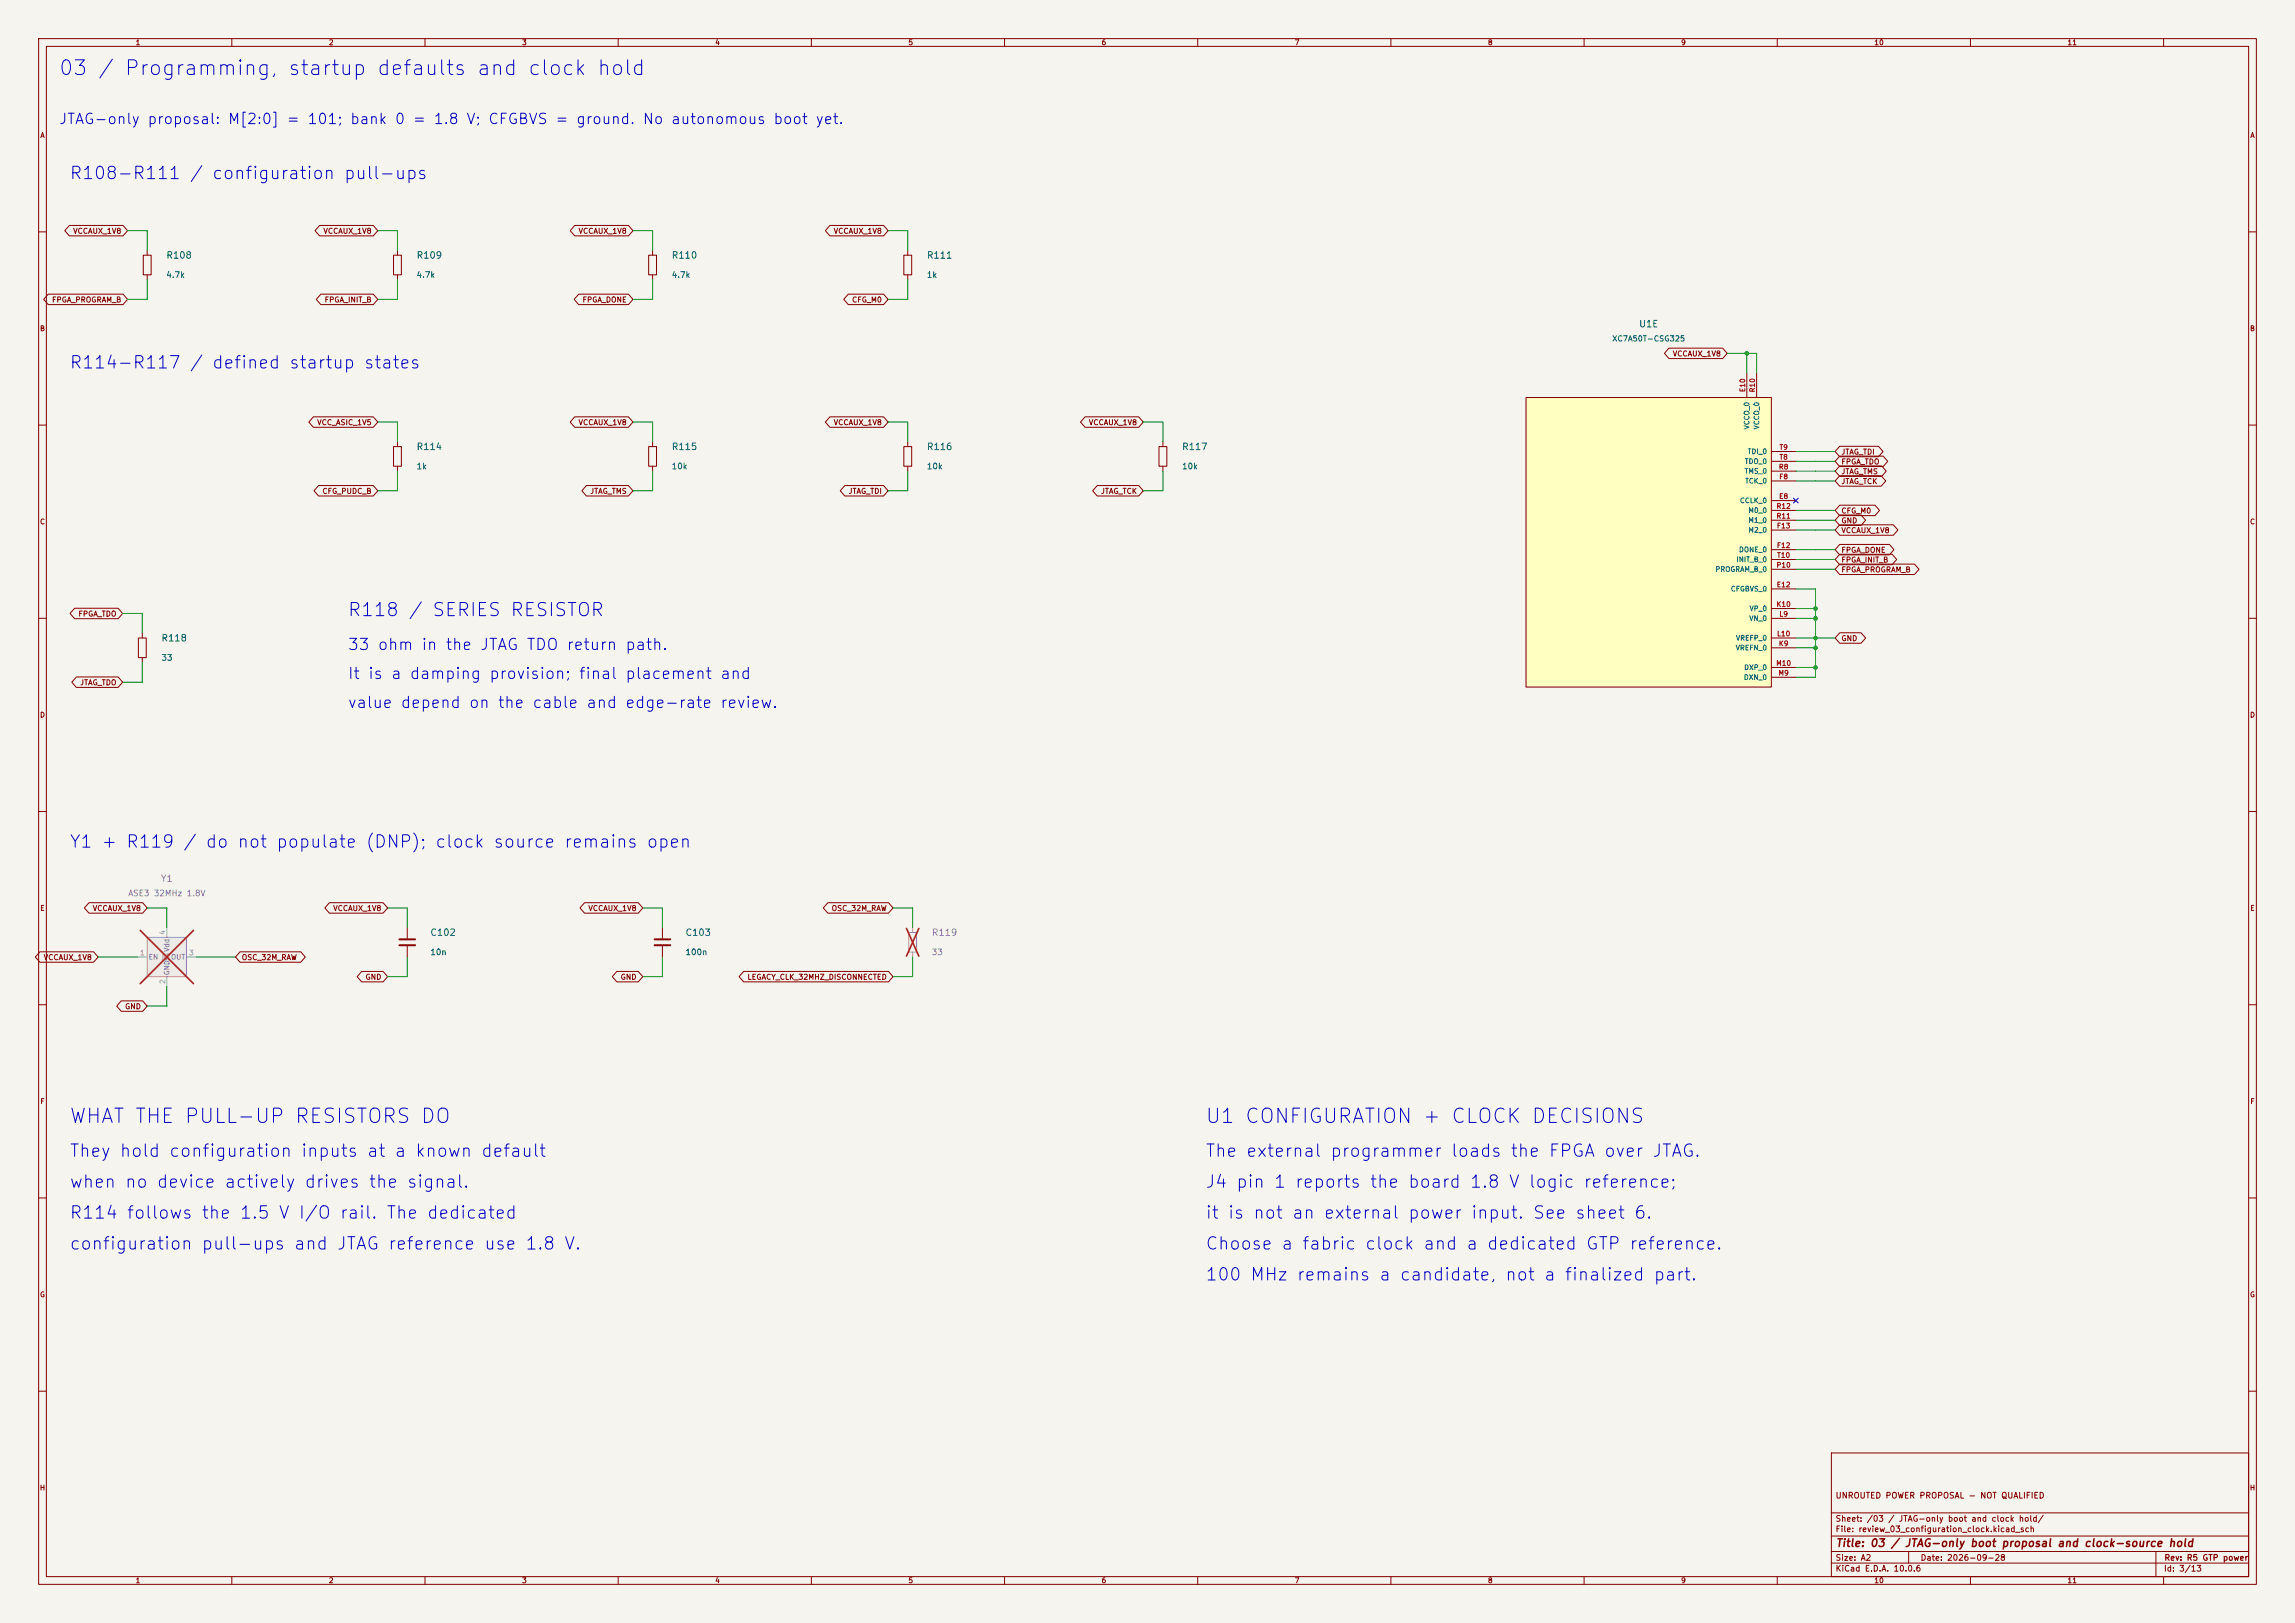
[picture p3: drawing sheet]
<svg xmlns="http://www.w3.org/2000/svg" width="594mm" height="420mm" viewBox="0 0 594 420" stroke-linecap="round" stroke-linejoin="round" font-family="sans-serif">
<defs><g id="words">
<text font-size="3.8" fill="#0000c2" x="15" y="20.4">03 / Programming, startup defaults and clock hold</text>
<g font-size="3.7" fill="#0000c2">
<text x="17.7" y="291.6">WHAT THE PULL-UP RESISTORS DO</text>
<text x="311.7" y="291.6">U1 CONFIGURATION + CLOCK DECISIONS</text>
</g>
<text font-size="3.4" fill="#0000c2" x="89.8" y="160.3">R118 / SERIES RESISTOR</text>
<g font-size="3.2" fill="#0000c2">
<text x="17.8" y="47.2">R108-R111 / configuration pull-ups</text>
<text x="17.8" y="96.2">R114-R117 / defined startup states</text>
<text x="17.8" y="220.2">Y1 + R119 / do not populate (DNP); clock source remains open</text>
<text x="17.8" y="300.2">They hold configuration inputs at a known default</text>
<text x="311.8" y="300.2">The external programmer loads the FPGA over JTAG.</text>
<text x="17.8" y="308.2">when no device actively drives the signal.</text>
<text x="311.8" y="308.2">J4 pin 1 reports the board 1.8 V logic reference;</text>
<text x="17.8" y="316.2">R114 follows the 1.5 V I/O rail. The dedicated</text>
<text x="311.8" y="316.2">it is not an external power input. See sheet 6.</text>
<text x="17.8" y="324.2">configuration pull-ups and JTAG reference use 1.8 V.</text>
<text x="311.8" y="324.2">Choose a fabric clock and a dedicated GTP reference.</text>
<text x="311.8" y="332.2">100 MHz remains a candidate, not a finalized part.</text>
</g>
<g font-size="2.9" fill="#0000c2">
<text x="89.8" y="169">33 ohm in the JTAG TDO return path.</text>
<text x="89.8" y="176.5">It is a damping provision; final placement and</text>
<text x="89.8" y="184">value depend on the cable and edge-rate review.</text>
</g>
<text font-size="2.7" fill="#0000c2" x="15.1" y="32.8">JTAG-only proposal: M[2:0] = 101; bank 0 = 1.8 V; CFGBVS = ground. No autonomous boot yet.</text>
<text font-size="2" fill="#840000" x="475" y="400.8">Title: 03 / JTAG-only boot proposal and clock-source hold</text>
<g font-size="1.7" fill="#006464">
<text x="42.9" y="67.3">R108</text>
<text x="107.7" y="67.3">R109</text>
<text x="173.7" y="67.3">R110</text>
<text x="239.8" y="67.3">R111</text>
<text x="424.1" y="85.1">U1E</text>
<text x="107.7" y="116.9">R114</text>
<text x="173.7" y="116.9">R115</text>
<text x="239.8" y="116.9">R116</text>
<text x="305.8" y="116.9">R117</text>
<text x="41.6" y="166.4">R118</text>
<text x="111.2" y="242.6">C102</text>
<text x="177.3" y="242.6">C103</text>
</g>
<g font-size="1.7" fill="#939391">
<text x="41.5" y="228.6">Y1</text>
<text x="241" y="242.6">R119</text>
</g>
<g font-size="1.5" fill="#006464">
<text x="42.9" y="72.3">4.7k</text>
<text x="107.7" y="72.3">4.7k</text>
<text x="173.7" y="72.3">4.7k</text>
<text x="239.8" y="72.3">1k</text>
<text x="107.7" y="121.8">1k</text>
<text x="173.7" y="121.8">10k</text>
<text x="239.8" y="121.8">10k</text>
<text x="305.8" y="121.8">10k</text>
<text x="41.6" y="171.3">33</text>
<text x="111.2" y="247.5">10n</text>
<text x="177.3" y="247.5">100n</text>
</g>
<g font-size="1.5" fill="#939391">
<text x="33" y="232.3">ASE3 32MHz 1.8V</text>
<text x="241" y="247.5">33</text>
</g>
<g font-size="1.5" fill="#840000">
<text x="475" y="388.1">UNROUTED POWER PROPOSAL - NOT QUALIFIED</text>
<text x="475" y="394.1">Sheet: /03 / JTAG-only boot and clock hold/</text>
<text x="475" y="396.8">File: review_03_configuration_clock.kicad_sch</text>
<text x="475" y="407">KiCad E.D.A. 10.0.6</text>
<text x="475" y="404.2">Size: A2</text>
<text x="497" y="404.2">Date: 2026-09-28</text>
<text x="560" y="407">Id: 3/13</text>
<text x="560.1" y="404.2">Rev: R5 GTP power</text>
</g>
<text font-size="1.4" fill="#006464" x="417.1" y="88.7">XC7A50T-CSG325</text>
<g font-size="1.3" fill="#840000">
<text x="35" y="12">1</text>
<text x="85" y="12">2</text>
<text x="135" y="12">3</text>
<text x="185" y="12">4</text>
<text x="235" y="12">5</text>
<text x="285" y="12">6</text>
<text x="335" y="12">7</text>
<text x="385" y="12">8</text>
<text x="435" y="12">9</text>
<text x="485" y="12">10</text>
<text x="535" y="12">11</text>
<text x="10.3" y="36">A</text>
<text x="582.3" y="36">A</text>
<text x="18.8" y="60.8">VCCAUX_1V8</text>
<text x="83.6" y="60.8">VCCAUX_1V8</text>
<text x="149.6" y="60.8">VCCAUX_1V8</text>
<text x="215.6" y="60.8">VCCAUX_1V8</text>
<text x="13.3" y="78.6">FPGA_PROGRAM_B</text>
<text x="83.9" y="78.6">FPGA_INIT_B</text>
<text x="150.6" y="78.6">FPGA_DONE</text>
<text x="220.4" y="78.6">CFG_M0</text>
<text x="10.2" y="86">B</text>
<text x="582.2" y="86">B</text>
<text x="432.8" y="92.6">VCCAUX_1V8</text>
<text x="82" y="110.3">VCC_ASIC_1V5</text>
<text x="149.6" y="110.3">VCCAUX_1V8</text>
<text x="215.6" y="110.3">VCCAUX_1V8</text>
<text x="281.7" y="110.3">VCCAUX_1V8</text>
<text x="476.5" y="118">JTAG_TDI</text>
<text x="476.5" y="125.6">JTAG_TCK</text>
<text x="476.5" y="123">JTAG_TMS</text>
<text x="476.5" y="120.5">FPGA_TDO</text>
<text x="83.3" y="128.1">CFG_PUDC_B</text>
<text x="152.6" y="128.1">JTAG_TMS</text>
<text x="219.5" y="128.1">JTAG_TDI</text>
<text x="284.8" y="128.1">JTAG_TCK</text>
<text x="10.2" y="136">C</text>
<text x="476.5" y="135.7">GND</text>
<text x="476.5" y="133.2">CFG_M0</text>
<text x="582.2" y="136">C</text>
<text x="476.5" y="143.4">FPGA_DONE</text>
<text x="476.5" y="138.3">VCCAUX_1V8</text>
<text x="476.5" y="145.9">FPGA_INIT_B</text>
<text x="476.5" y="148.4">FPGA_PROGRAM_B</text>
<text x="20.2" y="159.9">FPGA_TDO</text>
<text x="476.5" y="166.2">GND</text>
<text x="20.6" y="177.7">JTAG_TDO</text>
<text x="10.2" y="186">D</text>
<text x="582.2" y="186">D</text>
<text x="10.3" y="236">E</text>
<text x="23.9" y="236.1">VCCAUX_1V8</text>
<text x="86.1" y="236.1">VCCAUX_1V8</text>
<text x="152.1" y="236.1">VCCAUX_1V8</text>
<text x="215.1" y="236.1">OSC_32M_RAW</text>
<text x="582.3" y="236">E</text>
<text x="11.2" y="248.8">VCCAUX_1V8</text>
<text x="62.4" y="248.8">OSC_32M_RAW</text>
<text x="94.5" y="253.9">GND</text>
<text x="160.5" y="253.9">GND</text>
<text x="193.3" y="253.9">LEGACY_CLK_32MHZ_DISCONNECTED</text>
<text x="32.2" y="261.5">GND</text>
<text x="10.3" y="286">F</text>
<text x="582.3" y="286">F</text>
<text x="10.2" y="336">G</text>
<text x="582.2" y="336">G</text>
<text x="10.2" y="386">H</text>
<text x="582.2" y="386">H</text>
<text x="35" y="410">1</text>
<text x="85" y="410">2</text>
<text x="135" y="410">3</text>
<text x="185" y="410">4</text>
<text x="235" y="410">5</text>
<text x="285" y="410">6</text>
<text x="335" y="410">7</text>
<text x="385" y="410">8</text>
<text x="435" y="410">9</text>
<text x="485" y="410">10</text>
<text x="535" y="410">11</text>
</g>
<g font-size="1.3" fill="#a90000">
<text x="452" y="101.6" transform="rotate(-90 452 101.6)">E10</text>
<text x="454.5" y="101.7" transform="rotate(-90 454.5 101.7)">R10</text>
<text x="460.4" y="119.2">T8</text>
<text x="460.4" y="116.7">T9</text>
<text x="460.3" y="121.8">R8</text>
<text x="460.4" y="124.3">F8</text>
<text x="459.7" y="131.9">R12</text>
<text x="460.3" y="129.4">E8</text>
<text x="459.7" y="134.5">R11</text>
<text x="459.8" y="137">F13</text>
<text x="459.8" y="142.1">F12</text>
<text x="459.7" y="147.2">P10</text>
<text x="459.8" y="144.6">T10</text>
<text x="459.7" y="152.3">E12</text>
<text x="459.7" y="157.3">K10</text>
<text x="460.4" y="159.9">L9</text>
<text x="459.8" y="165">L10</text>
<text x="460.3" y="167.5">K9</text>
<text x="459.6" y="172.6">M10</text>
<text x="460.2" y="175.1">M9</text>
</g>
<g font-size="1.3" fill="#006464">
<text x="453.1" y="111.2" transform="rotate(-90 453.1 111.2)">VCCO_0</text>
<text x="455.6" y="111.2" transform="rotate(-90 455.6 111.2)">VCCO_0</text>
<text x="452.2" y="117.8">TDI_0</text>
<text x="451.4" y="122.9">TMS_0</text>
<text x="451.5" y="120.3">TDO_0</text>
<text x="451.5" y="125.4">TCK_0</text>
<text x="450.2" y="130.5">CCLK_0</text>
<text x="452.4" y="135.6">M1_0</text>
<text x="452.4" y="133">M0_0</text>
<text x="450" y="143.2">DONE_0</text>
<text x="452.4" y="138.1">M2_0</text>
<text x="443.9" y="148.3">PROGRAM_B_0</text>
<text x="449.3" y="145.7">INIT_B_0</text>
<text x="447.9" y="153.4">CFGBVS_0</text>
<text x="452.6" y="161">VN_0</text>
<text x="452.7" y="158.4">VP_0</text>
<text x="449.2" y="166.1">VREFP_0</text>
<text x="449.1" y="168.6">VREFN_0</text>
<text x="451.3" y="173.7">DXP_0</text>
<text x="451.2" y="176.2">DXN_0</text>
</g>
<g font-size="1.3" fill="#a5a4a2">
<text x="43" y="242" transform="rotate(-90 43 242)">4</text>
<text x="36.1" y="247.5">1</text>
<text x="48.8" y="247.5">3</text>
<text x="43" y="254.7" transform="rotate(-90 43 254.7)">2</text>
</g>
<g font-size="1.3" fill="#939391">
<text x="38.3" y="248.6">EN</text>
<text x="44.1" y="246.4" transform="rotate(-90 44.1 246.4)">Vdd</text>
<text x="44.2" y="248.6">OUT</text>
<text x="44.1" y="252.5" transform="rotate(-90 44.1 252.5)">GND</text>
</g>
</g></defs>
<path d="M0 0h594v420h-594z" fill="#f5f4ef" stroke="#f5f4ef" stroke-width=".26"/>
<g fill="none" stroke="#840000" stroke-width=".26">
<path d="M10 10h574v400h-574zM12 12h570v396h-570zM60 10v2M110 10v2M160 10v2M210 10v2M260 10v2M310 10v2M360 10v2M410 10v2M460 10v2M510 10v2"/>
<path d="M560 10v2M10 60h2M37.1 66h2v5.1h-2zM38.1 64.8v1.2M38.1 71.1v1.3M101.9 66h2v5.1h-2zM102.9 64.8v1.2M102.9 71.1v1.3M582 60h2M10 110h2M582 110h2M10 160h2"/>
<path d="M35.8 165.1h2v5.1h-2zM36.8 163.8v1.3M36.8 170.2v1.3M582 160h2M10 210h2M582 210h2M171.4 240v2.8M171.4 244.9v2.8M10 260h2M582 260h2M10 310h2M582 310h2"/>
<path d="M10 360h2M474 376h108v32h-108zM582 360h2M474 397.5h108M474 391.5h108M60 408v2M110 408v2M160 408v2M210 408v2M260 408v2M310 408v2M360 408v2"/>
<path d="M410 408v2M460 408v2M474 404.5h108M474 401.5h108M494 401.5v3M510 408v2M558 401.5v6.5M560 408v2"/>
</g>
<path d="M169.4 243.1h4.1M169.4 244.6h4.1" fill="none" stroke="#840000" stroke-width=".51"/>
<path d="M395 102.9h63.5v74.9h-63.5z" fill="#ffffc2"/>
<g fill="none" stroke="#840000" stroke-width=".26">
<path d="M452.1 96.5v6.4M454.7 96.5v6.4M300 115.6h2v5.1h-2zM301 114.3v1.3M395 102.9h63.5v74.9h-63.5zM458.5 119.4h6.3M458.5 116.8h6.3M301 120.7v1.2M458.5 129.5h6.3M458.5 124.5h6.3M458.5 137.2h6.3M458.5 121.9h6.3"/>
<path d="M458.5 134.6h6.3M458.5 132.1h6.3M458.5 152.4h6.3M458.5 142.2h6.3M458.5 157.5h6.3M458.5 147.3h6.3M458.5 144.8h6.3M458.5 167.6h6.3M458.5 160h6.3M458.5 165.1h6.3M458.5 175.3h6.3M458.5 172.7h6.3"/>
</g>
<path d="M38.1 242.6h10.2v10.1h-10.2z" fill="#ebeae8"/>
<path d="M35.6 247.7h2.5M38.1 242.6h10.2v10.1h-10.2zM41.9 248.4h.3v-1.5h.5v1.5h.5v-1.5h.5v1.5h.2M43.2 240v2.6M43.2 252.7v2.6M48.3 247.7h2.5M235.2 241.3h2v5.1h-2zM236.2 240v1.3M236.2 246.4v1.3" fill="none" stroke="#9c9b98" stroke-width=".26"/>
<path d="M36.3 240.8l13.8 13.7M50.1 240.8l-13.8 13.7M234.6 240.3l3.2 7.1M237.8 240.3l-3.2 7.1" fill="none" stroke="#e12e31" stroke-width=".46"/>
<path d="M103.4 243.1h4M103.4 244.6h4" fill="none" stroke="#840000" stroke-width=".51"/>
<g fill="none" stroke="#840000" stroke-width=".26">
<path d="M17.9 58.3h13.9l1.2 1.4-1.2 1.3h-13.9l-1.1-1.3zM82.7 58.3h13.9l1.2 1.4-1.2 1.3h-13.9l-1.2-1.3zM148.8 58.3h13.8l1.2 1.4-1.2 1.3h-13.8l-1.2-1.3zM214.8 58.3h13.9l1.2 1.4-1.2 1.3h-13.9l-1.2-1.3zM12.5 76.1h19.3l1.2 1.4-1.2 1.3h-19.3l-1.2-1.3zM83 76.1h13.6l1.2 1.4-1.2 1.3h-13.6l-1.1-1.3zM149.8 76.1h12.8l1.2 1.4-1.2 1.3h-12.8l-1.2-1.3zM167.9 66h2v5.1h-2zM168.9 64.8v1.2M168.9 71.1v1.3M219.6 76.1h9.1l1.2 1.4-1.2 1.3h-9.1l-1.2-1.3zM233.9 66h2.1v5.1h-2.1z"/>
<path d="M234.9 64.8v1.2M234.9 71.1v1.3M432 90.1h13.9l1.1 1.3-1.1 1.4h-13.9l-1.2-1.4zM81.1 107.9h15.5l1.2 1.3-1.2 1.4h-15.5l-1.2-1.4zM101.9 115.6h2v5.1h-2zM102.9 114.3v1.3M148.8 107.9h13.8l1.2 1.3-1.2 1.4h-13.8l-1.2-1.4zM167.9 115.6h2v5.1h-2zM168.9 114.3v1.3M214.8 107.9h13.9l1.2 1.3-1.2 1.4h-13.9l-1.2-1.4zM233.9 115.6h2.1v5.1h-2.1zM234.9 114.3v1.3"/>
<path d="M280.8 107.9h13.9l1.2 1.3-1.2 1.4h-13.9l-1.1-1.4zM476.2 118h11.2l1.2 1.4-1.2 1.3h-11.2l-1.2-1.3zM476.2 115.5h10l1.2 1.3-1.2 1.4h-10l-1.2-1.4zM82.5 125.6h14.1l1.2 1.4-1.2 1.4h-14.1l-1.2-1.4zM102.9 120.7v1.2M151.8 125.6h10.8l1.2 1.4-1.2 1.4h-10.8l-1.2-1.4zM168.9 120.7v1.2M218.7 125.6h10l1.2 1.4-1.2 1.4h-10l-1.2-1.4zM234.9 120.7v1.2M284 125.6h10.7l1.2 1.4-1.2 1.4h-10.7l-1.2-1.4zM476.2 135.8h13.9l1.1 1.4-1.1 1.3h-13.9l-1.2-1.3zM476.2 133.3h5.5l1.2 1.3-1.2 1.4h-5.5l-1.2-1.4z"/>
<path d="M476.2 130.7h9.1l1.2 1.4-1.2 1.3h-9.1l-1.2-1.3zM476.2 123.1h10.7l1.2 1.4-1.2 1.3h-10.7l-1.2-1.3zM476.2 120.6h10.8l1.2 1.3-1.2 1.4h-10.8l-1.2-1.4zM19.3 157.4h11.3l1.1 1.4-1.1 1.3h-11.3l-1.2-1.3zM476.2 143.4h13.5l1.2 1.4-1.2 1.3h-13.5l-1.2-1.3zM476.2 140.9h12.8l1.2 1.3-1.2 1.4h-12.8l-1.2-1.4zM476.2 146h19.3l1.2 1.3-1.2 1.4h-19.3l-1.2-1.4zM19.8 175.2h10.8l1.1 1.3-1.1 1.4h-10.8l-1.2-1.4zM476.2 163.7h5.5l1.2 1.4-1.2 1.4h-5.5l-1.2-1.4zM23 233.6h13.9l1.2 1.4-1.2 1.3h-13.9l-1.2-1.3zM85.3 233.6h13.8l1.2 1.4-1.2 1.3h-13.8l-1.2-1.3zM151.3 233.6h13.9l1.2 1.4-1.2 1.3h-13.9l-1.2-1.3z"/>
<path d="M214.3 233.6h15.7l1.1 1.4-1.1 1.3h-15.7l-1.2-1.3zM10.3 246.3h13.9l1.2 1.4-1.2 1.3h-13.9l-1.2-1.3zM31.4 259h5.5l1.2 1.4-1.2 1.3h-5.5l-1.2-1.3zM62.1 246.3h15.7l1.2 1.4-1.2 1.3h-15.7l-1.1-1.3zM93.6 251.4h5.5l1.2 1.3-1.2 1.4h-5.5l-1.2-1.4zM105.4 240v2.8M105.4 244.9v2.8M159.7 251.4h5.5l1.2 1.3-1.2 1.4h-5.5l-1.2-1.4zM192.5 251.4h37.5l1.1 1.3-1.1 1.4h-37.5l-1.2-1.4z"/>
</g>
<g fill="none" stroke="#009600" stroke-width=".26">
<path d="M33 59.7h5.1v5.1M97.8 59.7h5.1v5.1M163.8 59.7h5.1v5.1M229.9 59.7h5v5.1M38.1 72.4v5.1h-5.1M102.9 72.4v5.1h-5.1M168.9 72.4v5.1h-5.1M234.9 72.4v5.1h-5M447 91.4h7.7v5.1M452.1 91.4v5.1M97.8 109.2h5.1v5.1M163.8 109.2h5.1v5.1"/>
<path d="M229.9 109.2h5v5.1M295.9 109.2h5.1v5.1M464.8 119.4h10.2M464.8 116.8h10.2M102.9 121.9v5.1h-5.1M168.9 121.9v5.1h-5.1M234.9 121.9v5.1h-5M301 121.9v5.1h-5.1M464.8 124.5h10.2M464.8 132.1h10.2M464.8 134.6h10.2M464.8 137.2h10.2"/>
<path d="M464.8 121.9h10.2M31.7 158.8h5.1v5M464.8 147.3h10.2M464.8 152.4h5.1v22.9h-5.1M464.8 157.5h5.1M464.8 142.2h10.2M464.8 144.8h10.2M36.8 171.5v5h-5.1M464.8 165.1h10.2M464.8 172.7h5.1M464.8 167.6h5.1M464.8 160h5.1"/>
<path d="M38.1 235h5.1v5M100.3 235h5.1v5M166.4 235h5v5M231.1 235h5.1v5M25.4 247.7h10.2M43.2 255.3v5.1h-5.1M50.8 247.7h10.2M105.4 247.7v5h-5.1M171.4 247.7v5h-5M236.2 247.7v5h-5.1"/>
</g>
<path d="M464.2 128.9l1.2 1.2M465.4 128.9l-1.2 1.2" fill="none" stroke="#000084" stroke-width=".26"/>
<g fill="#009600" stroke="#009600" stroke-width=".26">
<circle cx="452.1" cy="91.4" r=".46"/>
<circle cx="469.9" cy="157.5" r=".46"/>
<circle cx="469.9" cy="160" r=".46"/>
<circle cx="469.9" cy="172.7" r=".46"/>
<circle cx="469.9" cy="165.1" r=".46"/>
<circle cx="469.9" cy="167.6" r=".46"/>
</g>
<use href="#words"/>
</svg>
